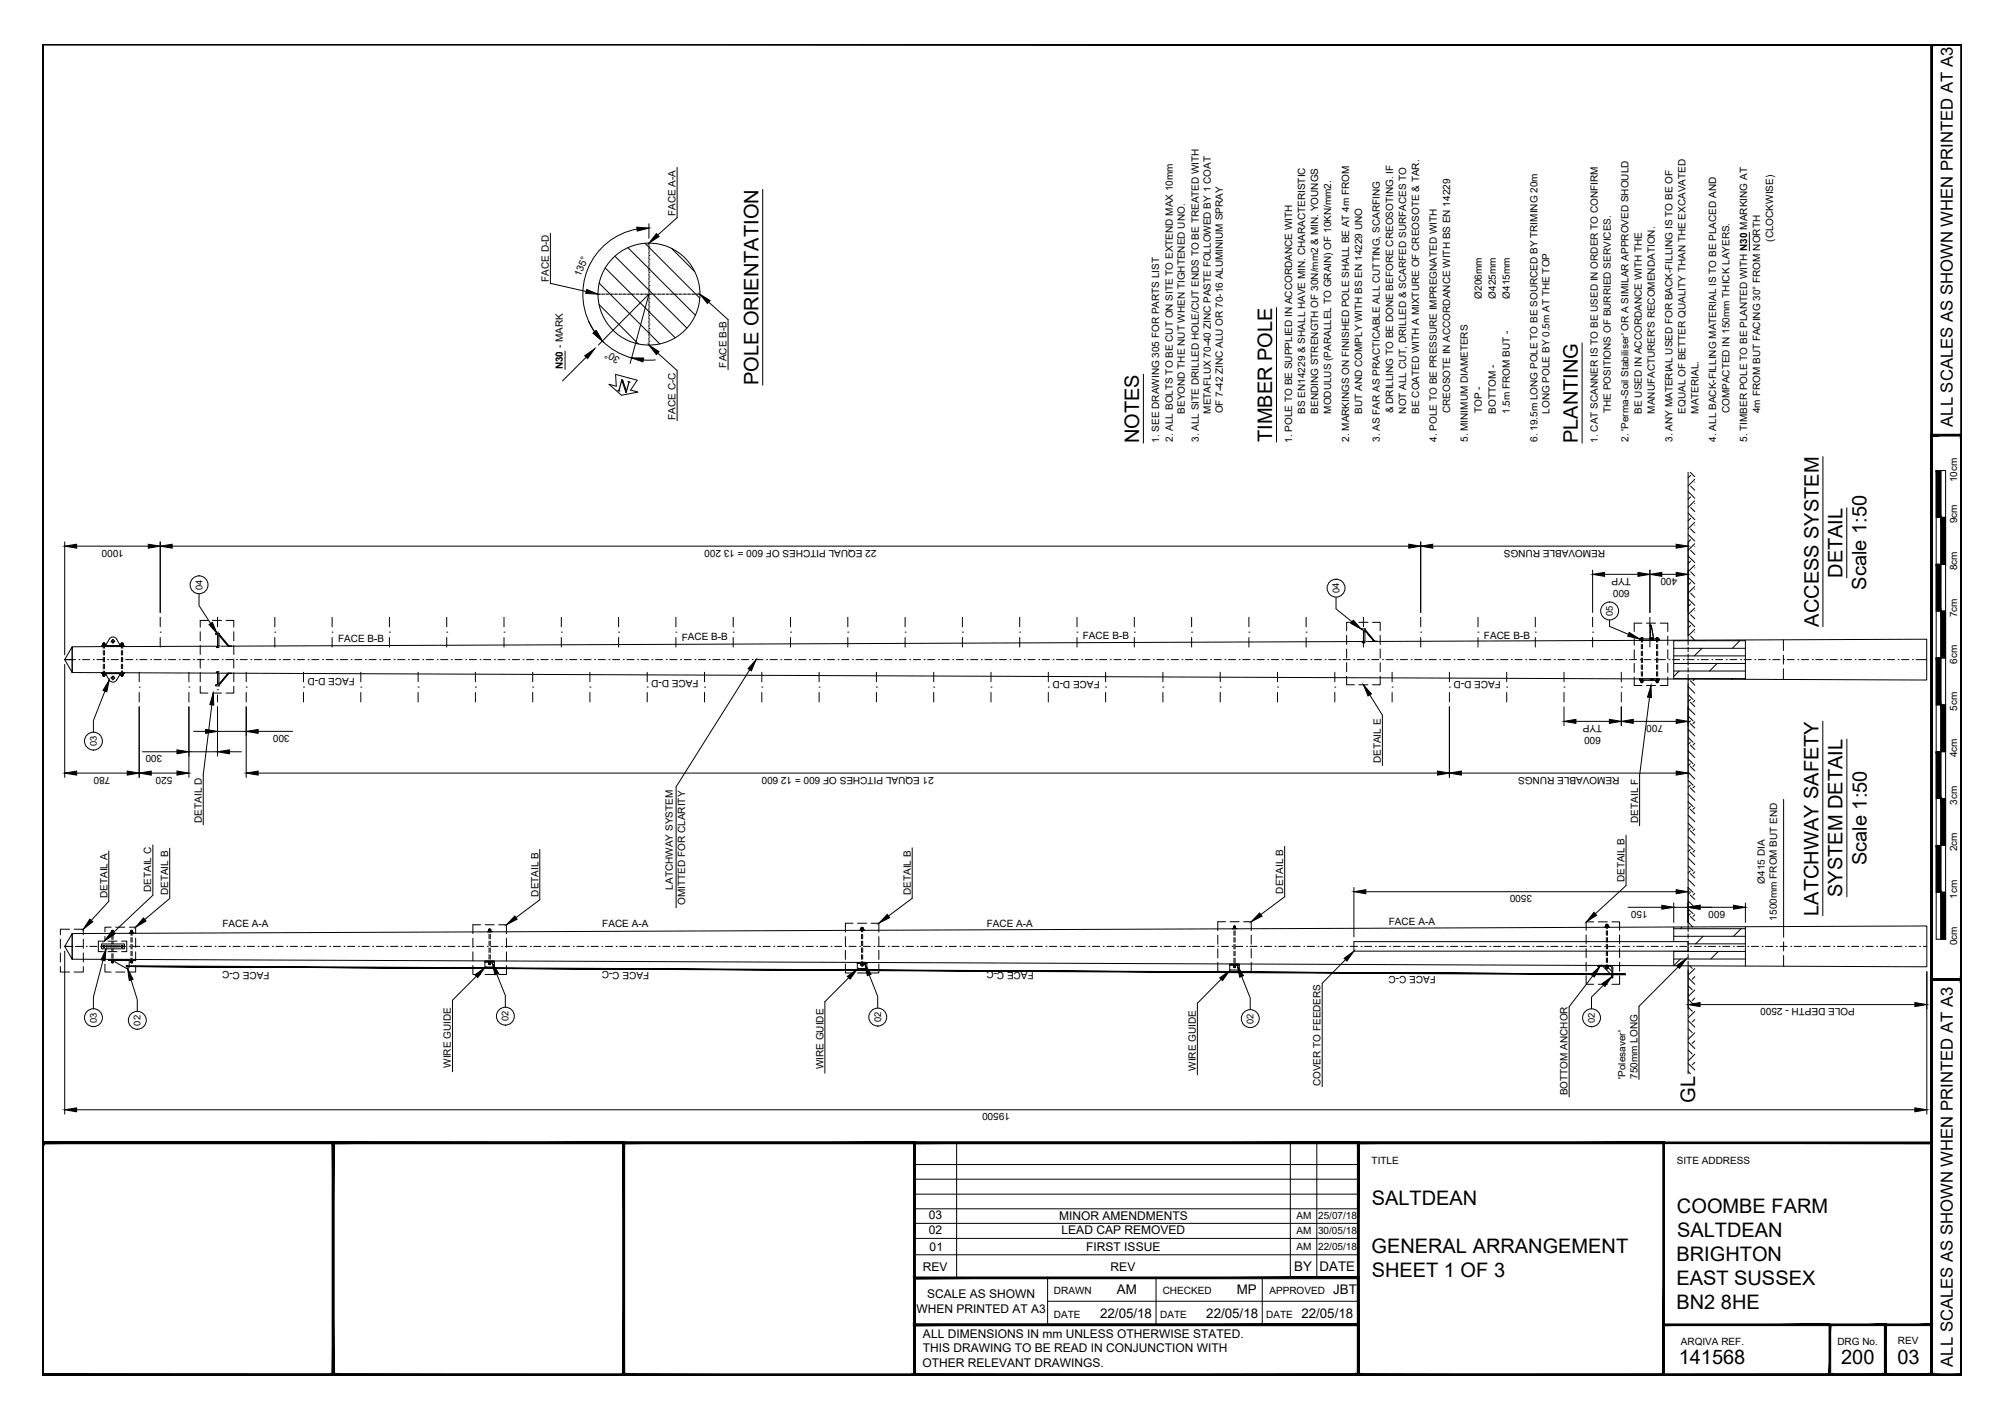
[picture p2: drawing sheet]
<svg xmlns="http://www.w3.org/2000/svg" width="420mm" height="297mm" viewBox="0 0 420 297" stroke-linecap="round" stroke-linejoin="round" font-family="sans-serif">
<defs><g id="words">
<g font-size="4.2">
<text x="158.9" y="80.7" transform="rotate(-90 158.9 80.7)">POLE ORIENTATION</text>
<text x="238.6" y="92.8" transform="rotate(-90 238.6 92.8)">NOTES</text>
<text x="266.5" y="92.6" transform="rotate(-90 266.5 92.6)">TIMBER POLE</text>
<text x="330.5" y="92.8" transform="rotate(-90 330.5 92.8)">PLANTING</text>
<text x="385.9" y="121.1" transform="rotate(-90 385.9 121.1)">DETAIL</text>
<text x="391" y="123.5" transform="rotate(-90 391 123.5)">Scale 1:50</text>
<text x="380.9" y="131.3" transform="rotate(-90 380.9 131.3)">ACCESS SYSTEM</text>
<text x="391" y="181.2" transform="rotate(-90 391 181.2)">Scale 1:50</text>
<text x="380.9" y="191.8" transform="rotate(-90 380.9 191.8)">LATCHWAY SAFETY</text>
<text x="385.9" y="187.9" transform="rotate(-90 385.9 187.9)">SYSTEM DETAIL</text>
<text x="355.1" y="231" transform="rotate(-90 355.1 231)">GL</text>
<text x="287.3" y="252.5">SALTDEAN</text>
<text x="351.2" y="254">COOMBE FARM</text>
<text x="287.3" y="262.5">GENERAL ARRANGEMENT</text>
<text x="351.3" y="259.1">SALTDEAN</text>
<text x="287.3" y="267.5">SHEET 1 OF 3</text>
<text x="351.1" y="269.2">EAST SUSSEX</text>
<text x="351.1" y="264.1">BRIGHTON</text>
<text x="351.1" y="274.2">BN2 8HE</text>
<text x="351.6" y="285.7">141568</text>
<text x="385.6" y="285.7">200</text>
<text x="397.4" y="285.7">03</text>
</g>
<g font-size="3.5">
<text x="409" y="89.4" transform="rotate(-90 409 89.4)">ALL SCALES AS SHOWN WHEN PRINTED AT A3</text>
<text x="409" y="286.3" transform="rotate(-90 409 286.3)">ALL SCALES AS SHOWN WHEN PRINTED AT A3</text>
</g>
<g font-size="2.8">
<text x="271.1" y="266.3">BY</text>
<text x="276.4" y="266.3">DATE</text>
<text x="233.9" y="271.1">AM</text>
<text x="259" y="271.1">MP</text>
<text x="279.3" y="271.1">JBT</text>
<text x="230.4" y="276">22/05/18</text>
<text x="252.7" y="276">22/05/18</text>
<text x="272.6" y="276">22/05/18</text>
</g>
<g font-size="2.5">
<text x="194.5" y="255.4">03</text>
<text x="221.8" y="255.5">MINOR AMENDMENTS</text>
<text x="194.5" y="258.6">02</text>
<text x="194.7" y="262">01</text>
<text x="222.4" y="258.6">LEAD CAP REMOVED</text>
<text x="227.5" y="262">FIRST ISSUE</text>
<text x="193.3" y="266.2">REV</text>
<text x="232.6" y="266.2">REV</text>
<text x="192" y="275">WHEN PRINTED AT A3</text>
<text x="194.2" y="272">SCALE AS SHOWN</text>
<text x="193.3" y="280.3">ALL DIMENSIONS IN mm UNLESS OTHERWISE STATED.</text>
<text x="193.2" y="286.3">OTHER RELEVANT DRAWINGS.</text>
<text x="193.3" y="283.3">THIS DRAWING TO BE READ IN CONJUNCTION WITH</text>
</g>
<g font-size="2.1">
<text x="141.5" y="45.3" transform="rotate(-90 141.5 45.3)">FACE A-A</text>
<text x="371.4" y="50.6" transform="rotate(-90 371.4 50.6)">(CLOCKWISE)</text>
<text x="115" y="59" transform="rotate(-90 115 59)">FACE D-D</text>
<text x="121.6" y="58.1" transform="rotate(-67 121.6 58.1)">135°</text>
<text x="310.4" y="62.6" transform="rotate(-90 310.4 62.6)">Ø206mm</text>
<text x="313.3" y="62.6" transform="rotate(-90 313.3 62.6)">Ø425mm</text>
<text x="316.2" y="62.6" transform="rotate(-90 316.2 62.6)">Ø415mm</text>
<text x="117.9" y="77.4" transform="rotate(-90 117.9 77.4)">N30 - MARK</text>
<text x="130" y="75" transform="rotate(-150 130 75)">30°</text>
<text x="152.2" y="77" transform="rotate(-90 152.2 77)">FACE B-B</text>
<text x="141.5" y="87.9" transform="rotate(-90 141.5 87.9)">FACE C-C</text>
<text x="248.2" y="86.7" transform="rotate(-90 248.2 86.7)">BEYOND THE NUT WHEN TIGHTENED UNO.</text>
<text x="253.6" y="86.7" transform="rotate(-90 253.6 86.7)">METAFLUX 70-40 ZINC PASTE FOLLOWED BY 1 COAT</text>
<text x="256.1" y="86.6" transform="rotate(-90 256.1 86.6)">OF 7-42 ZINC ALU OR 70-16 ALUMINIUM SPRAY</text>
<text x="273.4" y="86.7" transform="rotate(-90 273.4 86.7)">BS EN14229 &amp; SHALL HAVE MIN. CHARACTERISTIC</text>
<text x="276.1" y="86.7" transform="rotate(-90 276.1 86.7)">BENDING STRENGTH OF 30N/mm2 &amp; MIN. YOUNGS</text>
<text x="278.8" y="86.7" transform="rotate(-90 278.8 86.7)">MODULUS (PARALLEL TO GRAIN) OF 10KN/mm2.</text>
<text x="285.3" y="86.7" transform="rotate(-90 285.3 86.7)">BUT AND COMPLY WITH BS EN 14229 UNO</text>
<text x="291.8" y="86.6" transform="rotate(-90 291.8 86.6)">&amp; DRILLING TO BE DONE BEFORE CREOSOTING. IF</text>
<text x="294.5" y="86.7" transform="rotate(-90 294.5 86.7)">NOT ALL CUT, DRILLED &amp; SCARFED SURFACES TO</text>
<text x="297.2" y="86.7" transform="rotate(-90 297.2 86.7)">BE COATED WITH A MIXTURE OF CREOSOTE &amp; TAR.</text>
<text x="303.7" y="86.6" transform="rotate(-90 303.7 86.6)">CREOSOTE IN ACCORDANCE WITH BS EN 14229</text>
<text x="310.4" y="86.6" transform="rotate(-90 310.4 86.6)">TOP -</text>
<text x="313.3" y="86.7" transform="rotate(-90 313.3 86.7)">BOTTOM -</text>
<text x="316.2" y="86.7" transform="rotate(-90 316.2 86.7)">1.5m FROM BUT -</text>
<text x="324.5" y="86.7" transform="rotate(-90 324.5 86.7)">LONG POLE BY 0.5m AT THE TOP</text>
<text x="337.4" y="86.6" transform="rotate(-90 337.4 86.6)">THE POSITIONS OF BURRIED SERVICES.</text>
<text x="343.9" y="86.7" transform="rotate(-90 343.9 86.7)">BE USED IN ACCORDANCE WITH THE</text>
<text x="346.6" y="86.7" transform="rotate(-90 346.6 86.7)">MANUFACTURER'S RECOMENDATION.</text>
<text x="353" y="86.7" transform="rotate(-90 353 86.7)">EQUAL OF BETTER QUALITY THAN THE EXCAVATED</text>
<text x="355.8" y="86.7" transform="rotate(-90 355.8 86.7)">MATERIAL.</text>
<text x="362.2" y="86.6" transform="rotate(-90 362.2 86.6)">COMPACTED IN 150mm THICK LAYERS.</text>
<text x="368.7" y="86.5" transform="rotate(-90 368.7 86.5)">4m FROM BUT FACING 30° FROM NORTH</text>
<text x="242.8" y="92.7" transform="rotate(-90 242.8 92.7)">1. SEE DRAWING 305 FOR PARTS LIST</text>
<text x="245.7" y="92.6" transform="rotate(-90 245.7 92.6)">2. ALL BOLTS TO BE CUT ON SITE TO EXTEND MAX 10mm</text>
<text x="251.1" y="92.6" transform="rotate(-90 251.1 92.6)">3. ALL SITE DRILLED HOLE/CUT ENDS TO BE TREATED WITH</text>
<text x="270.6" y="92.7" transform="rotate(-90 270.6 92.7)">1. POLE TO BE SUPPLIED IN ACCORDANCE WITH</text>
<text x="282.6" y="92.6" transform="rotate(-90 282.6 92.6)">2. MARKINGS ON FINISHED POLE SHALL BE AT 4m FROM</text>
<text x="289" y="92.6" transform="rotate(-90 289 92.6)">3. AS FAR AS PRACTICABLE ALL CUTTING, SCARFING</text>
<text x="301" y="92.5" transform="rotate(-90 301 92.5)">4. POLE TO BE PRESSURE IMPREGNATED WITH</text>
<text x="307.4" y="92.6" transform="rotate(-90 307.4 92.6)">5. MINIMUM DIAMETERS</text>
<text x="322" y="92.6" transform="rotate(-90 322 92.6)">6. 19.5m LONG POLE TO BE SOURCED BY TRIMING 20m</text>
<text x="334.7" y="92.7" transform="rotate(-90 334.7 92.7)">1. CAT SCANNER IS TO BE USED IN ORDER TO CONFIRM</text>
<text x="341.1" y="92.6" transform="rotate(-90 341.1 92.6)">2. 'Perma-Soil Stabiliser' OR A SIMILAR APPROVED SHOULD</text>
<text x="350.3" y="92.6" transform="rotate(-90 350.3 92.6)">3. ANY MATERIAL USED FOR BACK-FILLING IS TO BE OF</text>
<text x="359.5" y="92.5" transform="rotate(-90 359.5 92.5)">4. ALL BACK-FILLING MATERIAL IS TO BE PLACED AND</text>
<text x="366" y="92.6" transform="rotate(-90 366 92.6)">5. TIMBER POLE TO BE PLANTED WITH N30 MARKING AT</text>
<text x="409.9" y="101" transform="rotate(-90 409.9 101)">10cm</text>
<text x="409.9" y="109.6" transform="rotate(-90 409.9 109.6)">9cm</text>
<text x="26" y="115.1" transform="rotate(-180 26 115.1)">1000</text>
<text x="183.6" y="115.2" transform="rotate(-180 183.6 115.2)">22 EQUAL PITCHES OF 600 = 13 200</text>
<text x="336.2" y="115.1" transform="rotate(-180 336.2 115.1)">REMOVABLE RUNGS</text>
<text x="409.9" y="119.5" transform="rotate(-90 409.9 119.5)">8cm</text>
<text x="341.3" y="123.5" transform="rotate(-180 341.3 123.5)">600</text>
<text x="341.6" y="121" transform="rotate(-180 341.6 121)">TYP</text>
<text x="351.3" y="121.1" transform="rotate(-180 351.3 121.1)">400</text>
<text x="409.9" y="129.3" transform="rotate(-90 409.9 129.3)">7cm</text>
<text x="70.8" y="134.5">FACE B-B</text>
<text x="142.8" y="134.2">FACE B-B</text>
<text x="226.8" y="133.9">FACE B-B</text>
<text x="310.8" y="133.9">FACE B-B</text>
<text x="74.3" y="142" transform="rotate(-180 74.3 142)">FACE D-D</text>
<text x="146.3" y="142.4" transform="rotate(-180 146.3 142.4)">FACE D-D</text>
<text x="230.3" y="142.6" transform="rotate(-180 230.3 142.6)">FACE D-D</text>
<text x="314.4" y="142.6" transform="rotate(-180 314.4 142.6)">FACE D-D</text>
<text x="409.9" y="139.1" transform="rotate(-90 409.9 139.1)">6cm</text>
<text x="409.9" y="148.9" transform="rotate(-90 409.9 148.9)">5cm</text>
<text x="60.6" y="153.9" transform="rotate(-180 60.6 153.9)">300</text>
<text x="335.3" y="154.3" transform="rotate(-180 335.3 154.3)">600</text>
<text x="335.6" y="151.8" transform="rotate(-180 335.6 151.8)">TYP</text>
<text x="348.3" y="151.8" transform="rotate(-180 348.3 151.8)">700</text>
<text x="34" y="158.2" transform="rotate(-180 34 158.2)">300</text>
<text x="289.2" y="159.9" transform="rotate(-90 289.2 159.9)">DETAIL E</text>
<text x="409.9" y="158.6" transform="rotate(-90 409.9 158.6)">4cm</text>
<text x="23.1" y="162.7" transform="rotate(-180 23.1 162.7)">780</text>
<text x="36.1" y="162.7" transform="rotate(-180 36.1 162.7)">520</text>
<text x="195.6" y="162.8" transform="rotate(-180 195.6 162.8)">21 EQUAL PITCHES OF 600 = 12 600</text>
<text x="339.2" y="162.7" transform="rotate(-180 339.2 162.7)">REMOVABLE RUNGS</text>
<text x="42.3" y="172.4" transform="rotate(-90 42.3 172.4)">DETAIL D</text>
<text x="343.1" y="172.4" transform="rotate(-90 343.1 172.4)">DETAIL F</text>
<text x="409.9" y="168.6" transform="rotate(-90 409.9 168.6)">3cm</text>
<text x="409.9" y="178.3" transform="rotate(-90 409.9 178.3)">2cm</text>
<text x="340.3" y="184.8" transform="rotate(-90 340.3 184.8)">DETAIL B</text>
<text x="369.7" y="185.1" transform="rotate(-90 369.7 185.1)">Ø415 DIA</text>
<text x="22.5" y="188.1" transform="rotate(-90 22.5 188.1)">DETAIL A</text>
<text x="31.7" y="186.9" transform="rotate(-90 31.7 186.9)">DETAIL C</text>
<text x="35.2" y="187.5" transform="rotate(-90 35.2 187.5)">DETAIL B</text>
<text x="112.8" y="187.8" transform="rotate(-90 112.8 187.8)">DETAIL B</text>
<text x="141" y="186.3" transform="rotate(-90 141 186.3)">LATCHWAY SYSTEM</text>
<text x="143.5" y="189.5" transform="rotate(-90 143.5 189.5)">OMITTED FOR CLARITY</text>
<text x="190.8" y="187.5" transform="rotate(-90 190.8 187.5)">DETAIL B</text>
<text x="268.8" y="187.2" transform="rotate(-90 268.8 187.2)">DETAIL B</text>
<text x="320.9" y="187.5" transform="rotate(-180 320.9 187.5)">3500</text>
<text x="345.1" y="190.8" transform="rotate(-180 345.1 190.8)">150</text>
<text x="361.3" y="190.8" transform="rotate(-180 361.3 190.8)">600</text>
<text x="409.9" y="188.3" transform="rotate(-90 409.9 188.3)">1cm</text>
<text x="46.6" y="194.2">FACE A-A</text>
<text x="126.1" y="194.2">FACE A-A</text>
<text x="206.7" y="194.2">FACE A-A</text>
<text x="290.9" y="193.7">FACE A-A</text>
<text x="372.2" y="192.8" transform="rotate(-90 372.2 192.8)">1500mm FROM BUT END</text>
<text x="409.9" y="198" transform="rotate(-90 409.9 198)">0cm</text>
<text x="56.4" y="203.5" transform="rotate(-180 56.4 203.5)">FACE C-C</text>
<text x="136" y="203.5" transform="rotate(-180 136 203.5)">FACE C-C</text>
<text x="216.5" y="203.5" transform="rotate(-180 216.5 203.5)">FACE C-C</text>
<text x="300.7" y="204.4" transform="rotate(-180 300.7 204.4)">FACE C-C</text>
<text x="388.5" y="211.2" transform="rotate(-180 388.5 211.2)">POLE DEPTH - 2500</text>
<text x="94.5" y="223.7" transform="rotate(-90 94.5 223.7)">WIRE GUIDE</text>
<text x="172.5" y="224" transform="rotate(-90 172.5 224)">WIRE GUIDE</text>
<text x="250.5" y="224.3" transform="rotate(-90 250.5 224.3)">WIRE GUIDE</text>
<text x="276.6" y="227.5" transform="rotate(-90 276.6 227.5)">COVER TO FEEDERS</text>
<text x="340.4" y="226" transform="rotate(-90 340.4 226)">'Polesaver'</text>
<text x="342.9" y="226" transform="rotate(-90 342.9 226)">750mm LONG</text>
<text x="211.5" y="233.2" transform="rotate(-180 211.5 233.2)">19500</text>
<text x="328.3" y="229.4" transform="rotate(-90 328.3 229.4)">BOTTOM ANCHOR</text>
<text x="287.3" y="243.9">TITLE</text>
<text x="351.2" y="243.9">SITE ADDRESS</text>
<text x="271.5" y="255.3">AM</text>
<text x="276.1" y="255.3">25/07/18</text>
<text x="271.5" y="261.9">AM</text>
<text x="271.5" y="258.4">AM</text>
<text x="276.1" y="258.4">30/05/18</text>
<text x="276.1" y="261.9">22/05/18</text>
<text x="220.8" y="271.1">DRAWN</text>
<text x="243.5" y="271.1">CHECKED</text>
<text x="265.9" y="271.1">APPROVED</text>
<text x="220.8" y="276">DATE</text>
<text x="243" y="276">DATE</text>
<text x="265.2" y="276">DATE</text>
<text x="352.1" y="281.6">ARQIVA REF.</text>
<text x="384.8" y="281.6">DRG No.</text>
<text x="397.5" y="281.6">REV</text>
</g>
<g font-size="2">
<text x="42.4" y="123.6" transform="rotate(-90 42.4 123.6)">04</text>
<text x="280.5" y="124.3" transform="rotate(-91 280.5 124.3)">04</text>
<text x="337.8" y="129.1" transform="rotate(-90 337.8 129.1)">05</text>
<text x="20.3" y="156.4" transform="rotate(-90 20.3 156.4)">03</text>
<text x="20.3" y="214.3" transform="rotate(-90 20.3 214.3)">03</text>
<text x="29.4" y="214.8" transform="rotate(-89 29.4 214.8)">02</text>
<text x="106.5" y="214" transform="rotate(-90 106.5 214)">02</text>
<text x="184.5" y="214.1" transform="rotate(-90 184.5 214.1)">02</text>
<text x="262.6" y="214.5" transform="rotate(-90 262.6 214.5)">02</text>
<text x="334" y="214.3" transform="rotate(-89 334 214.3)">02</text>
</g>
</g></defs>
<g fill="none" stroke="#000" stroke-width=".21">
<path d="M141.8 35.1v10.5l-4 3.7M159.8 39.7v41M115.3 48.9v10.5l7.5 1.7M125.5 59.3l12.7 12.8M126.8 56.1l14.6 14.7M128.8 53.7l15.1 15M131.5 51.9l14.1 14.1M133.4 48a13.9 13.9 0 0 0-8.8 21.5l-1.3-2.2M135.1 51l11.5 11.4M135.9 51.7h.1M135.9 52.6h.1M135.9 53.5h.1"/>
<path d="M135.9 54.4h.1M135.9 55.3h.1M135.9 56.2h.1M135.9 57.1h.1M135.9 58h.1M135.9 58.9h.1M135.9 59.8h.1M135.9 46.9v3M135.9 50.9v.6M135.9 51.9v.5M135.9 52.8v.5M135.9 53.7v.5"/>
<path d="M135.9 54.6v.5M135.9 55.5v.5M135.9 56.4v.5M135.9 57.3v.5M135.9 58.2v.5M135.9 59.1v.5M140.7 52l4.8 4.9M366.4 48.7v3.8M118.3 73.5v3.9M122.8 74.8l-5 5M125.2 61.6h.6M125.5 63.8l8.2 8.3"/>
<path d="M126 61.6h.1M126.2 71.4a13.9 13.9 0 0 0 6.1 3.6M126.2 61.6h.5M126.9 61.6h.1M127.1 61.6h.5M127.8 61.6h.1M128 61.6h.5M128.7 61.6h.1M128.9 61.6h.5M128.9 78.4l4.6 1.3-1.4 2 1.5 .4-3.4 .7-2.6-2.3 1.5 .4zM129.6 61.6h.1M129.8 61.6h.5"/>
<path d="M130.5 61.6h.1M130.7 61.6h.5M131.4 61.6h.1M131.6 61.6h.5M132.3 61.6h.1M132.5 61.6h.5M133.2 61.6h.1M133.4 61.6h.5M134.1 61.6h.1M134.3 61.6h.5M135 61.6h.1M135.2 61.6h.5"/>
<path d="M135.9 61.6h.1M135.9 60.7h.1M135.9 62.5h.1M135.9 63.4h.1M135.9 64.3h.1M135.9 65.2h.1M135.9 66.1h.1M135.9 67h.1M135.9 67.9h.1M135.9 68.8h.1M135.9 69.7h.1M135.9 70.6h.1"/>
<path d="M135.9 71.5h.1M135.9 61.6l-10.6 10.7M135.9 61.6l-3.9 14.5M135.9 60v.5M135.9 60.9v.5M135.9 61.8v.5M135.9 62.7v.5M135.9 63.6v.5M135.9 64.5v.5M135.9 65.4v.5M135.9 66.3v.5M135.9 67.2v.5"/>
<path d="M135.9 68.1v.5M135.9 69v.5M135.9 69.9v.5M135.9 70.8v.5M135.9 71.7v.6M136.1 61.6h.5M136.8 61.6h.1M137 61.6h.5M137.3 75.4h-2.5M137.7 61.6h.1M137.8 74l4 3.6v10.5M137.9 61.6h.5"/>
<path d="M138.6 61.6h.1M138.8 61.6h.5M139.5 61.6h.1M139.7 61.6h.5M140.4 61.6h.1M140.6 61.6h.5M141.3 61.6h.1M141.5 61.6h.5M142.2 61.6h.1M142.4 61.6h.5M143.1 61.6h.1M143.3 61.6h.5"/>
<path d="M144 61.6h.1M144.2 61.6h.5M144.9 61.6h.1M145.1 61.6h.5M145.8 61.6h.1M146 61.6h.6M148.4 63.3l4.1 3.7v10.4M239.5 78.4v14.4M267.4 64.4v28.2M331.4 71.9v20.9M353.6 98.9v36.2M354 98.9l1 1"/>
<path d="M354.1 99.6l-.5 .5M381.8 95.7v35.6M405.5 98.6h2v98.1h-2zM406.5 98.6v98.1M13.6 113.5v23.7M16.1 114.4h15M33.6 113.5v14.8M36.1 114.4h259M297.6 113.5v14.8M300.1 114.4h51M333.6 119.4v8.9M345.6 119.4v8.9"/>
<path d="M353.6 103l1.4 1.4M353.6 107.5l1.4 1.4M353.6 112l1.4 1.3M353.6 116.5l1.4 1.3M354.1 101.8l.9 .9M354.1 106.3l.9 .9M354.1 110.8l.9 .9M354.1 115.3l.9 .9M354.1 119.8l.9 .9M354.1 104.1l-.5 .5M354.1 108.6l-.5 .5M354.1 113.1l-.5 .5"/>
<path d="M354.1 117.5l-.5 .6M355 101h.1M355 105.5h.1M355 110h.1M355 114.4v.1M355 118.9v.1M355 100.4l-1.4 1.4M355 104.9l-1.4 1.4M355 109.4l-1.4 1.4M355 113.9l-1.4 1.4M355 118.4l-1.4 1.4M386.8 106.4v14.7"/>
<path d="M405.5 118.2h2M405.5 108.4h2M13.6 138.2h2.2M13.6 139.2v23.7M15.1 135.5v5.4l-1.5-2.7zM16.5 138.2h.1M17.3 138.2h1.5M19.5 138.2h.1M20.3 138.2h1.5M21.3 135.3h4.8v.1h-4.8zM21.5 135.2l.5 .1zM21.5 135h.5h-.5"/>
<path d="M21.6 135h.4M21.6 134.8h.1M21.6 134.8v.4M21.6 134.8h.4M21.6 135.3v.1l-6.5 .1v5.4h6.5M21.6 135.8v-1.1h.3v1.1M21.6 134.7h.3v.1h-.3zM21.6 136.3v.9M21.6 137.7v.9M21.6 139.1v1M21.7 134.8h.2M21.9 135.2h.1"/>
<path d="M21.9 136.3v.9M21.9 137.7v.9M21.9 139.1v1M21.9 135.2h-.3M21.9 135.3v.1M22 134.8v.4M22 135.2h-.4M22 134.8l-.1 .4M22.5 138.2h.1M23.1 133.6a.88 .88 0 0 1 1.3 .3l.6 1.1v.3h-2.7v-.3zM23.2 134.3h.9M23.3 138.2h1.5"/>
<path d="M23.7 133.9v.9M25.3 135.2l.5 .1zM25.3 135h.5M25.3 135.2h.2M25.3 134.8l.1 .4M25.3 134.8v.4M25.3 135.2h.1M25.4 135.2h.3M25.4 134.8h.3M25.4 134.8h-.1M25.4 135.3v.1M25.4 135.8v-1.1h.3v1.1"/>
<path d="M25.4 134.7h.3v.1h-.3zM25.4 136.3v.9M25.4 137.7v.9M25.4 139.1v1M25.5 135.2h.2M25.5 134.8h.2M25.5 138.2h.1M25.7 134.8v.4M25.7 135.2h.1M25.7 134.8h.1M25.7 136.3v.9M25.7 137.7v.9"/>
<path d="M25.7 139.1v1M25.7 135.3v.1M25.8 135h-.5M25.8 134.8v.4M25.8 135.2h-.1M25.8 135h-.4M26.1 135.4l377.4-1.5v8.6l-377.4-1.6M26.3 138.2h1.5M28.5 138.2h.1M29.3 138.2h1.5M31.5 138.2h.1M32.3 138.2h1.5"/>
<path d="M33.6 132.4h.1M33.6 129.3v2M33.6 133.5v2.1M34.5 138.2h.1M35.3 138.2h1.5M37.5 138.2h.1M38.3 138.2h1.5M40.5 138.2h.1M41.3 138.2h1.5M41.7 124.4v2.5l2.4 3.7M41.9 132.3v1.9M41.9 135.2v1.9"/>
<path d="M41.9 138v2M43.5 138.2h.1M43.5 130h-1.6v1.4M44.3 138.2h1.5M44.5 130h1.9M45.2 132.9h.1M45.2 132.9v-.2h.7v.3M45.3 132.9l.2 .1 .1 .4v1.9M45.5 135.5h.2zM45.6 132.4h.1M45.6 135.1v.2h.3M45.6 129.3v2"/>
<path d="M45.6 133.5v2.1M45.9 135.3v.4h-.3a.18 .18 0 0 1-.3-.2 .18 .18 0 0 1 .3-.1M45.9 132.7v.4l.3 .4M45.9 133l2.1 2.3h-.2M45.9 133h.1M45.9 133.1l1.8 2.2M45.9 133l1.9 2.3M46 133.1l-.2 .1 .1 2.1M46.5 138.2h.1M47.3 138.2h1.5M47.4 130h1.6v1.4M47.4 134.9l.3 .4"/>
<path d="M47.8 135.2l.1 .1M48 135.3h.5h-.5M49 132.3v1.9M49 135.2v1.9M49 138v2M49.5 138.2h.1M50.3 138.2h1.5M52.5 138.2h.1M53.3 138.2h1.5M55.5 138.2h.1M56.3 138.2h1.5M57.6 132.4h.1"/>
<path d="M57.6 129.3v2M57.6 133.5v2.1M58.5 138.2h.1M59.3 138.2h1.5M61.5 138.2h.1M62.3 138.2h1.5M64.5 138.2h.1M65.3 138.2h1.5M67.5 138.2h.1M68.3 138.2h1.5M69.6 132.4h.1M69.6 129.3v2"/>
<path d="M69.6 133.5v2.1M70.5 138.2h.1M71.3 138.2h1.5M73.5 138.2h.1M74.3 138.2h1.5M76.5 138.2h.1M77.3 138.2h1.5M79.6 138.2h.1M80.3 138.2h1.5M81.6 132.4h.1M81.6 129.3v2M81.6 133.5v2.1"/>
<path d="M82.5 138.2h.1M83.3 138.2h1.5M85.5 138.2h.1M86.3 138.2h1.5M88.5 138.2h.1M89.3 138.2h1.5M91.6 138.2h.1M92.3 138.2h1.5M93.6 132.4h.1M93.6 129.3v2M93.6 133.5v2.1M94.5 138.2h.1"/>
<path d="M95.3 138.2h1.5M97.5 138.2h.1M98.3 138.2h1.5M100.5 138.2h.1M101.3 138.2h1.5M103.6 138.2h.1M104.3 138.2h1.5M105.6 132.4h.1M105.6 129.3v2M105.6 133.5v2.1M106.5 138.2h.1M107.3 138.2h1.5"/>
<path d="M109.5 138.2h.1M110.3 138.2h1.5M112.6 138.2h.1M113.3 138.2h1.5M115.5 138.2h.1M116.3 138.2h1.5M117.6 132.4h.1M117.6 129.3v2M117.6 133.5v2.1M118.5 138.2h.1M119.3 138.2h1.5M121.5 138.2h.1"/>
<path d="M122.3 138.2h1.5M124.6 138.2h.1M125.3 138.2h1.5M127.5 138.2h.1M128.3 138.2h1.5M129.6 132.4h.1M129.6 129.3v2M129.6 133.5v2.1M130.5 138.2h.1M131.3 138.2h1.5M133.5 138.2h.1M134.3 138.2h1.5"/>
<path d="M136.6 138.2h.1M137.3 138.2h1.5M139.5 138.2h.1M140.3 138.2h1.5M141.6 132.4h.1M141.6 129.3v2M141.6 133.5v2.1M142.5 138.2h.1M143.3 138.2h1.5M145.5 138.2h.1M146.3 138.2h1.5M148.6 138.2h.1"/>
<path d="M149.3 138.2h1.5M151.5 138.2h.1M152.3 138.2h1.5M153.6 132.4h.1M153.6 129.3v2M153.6 133.5v2.1M154.5 138.2h.1M155.3 138.2h1.5M157.6 138.2h.1M158.3 138.2h1.5M160.6 138.2h.1M161.3 138.2h1.5"/>
<path d="M163.5 138.2h.1M164.3 138.2h1.5M165.6 132.4h.1M165.6 129.3v2M165.6 133.5v2.1M166.5 138.2h.1M167.3 138.2h1.5M169.6 138.2h.1M170.3 138.2h1.5M172.6 138.2h.1M173.3 138.2h1.5M175.5 138.2h.1"/>
<path d="M176.3 138.2h1.5M177.6 132.4h.1M177.6 129.3v2M177.6 133.5v2.1M178.5 138.2h.1M179.3 138.2h1.5M181.6 138.2h.1M182.3 138.2h1.5M184.5 138.2h.1M185.3 138.2h1.5M187.5 138.2h.1M188.3 138.2h1.5"/>
<path d="M189.6 132.4h.1M189.6 129.3v2M189.6 133.5v2.1M190.5 138.2h.1M191.3 138.2h1.5M193.6 138.2h.1M194.3 138.2h1.5M196.5 138.2h.1M197.3 138.2h1.5M199.5 138.2h.1M200.3 138.2h1.5M201.6 132.4h.1"/>
<path d="M201.6 129.3v2M201.6 133.5v2.1M202.6 138.2h.1M203.3 138.2h1.5M205.6 138.2h.1M206.3 138.2h1.5M208.5 138.2h.1M209.3 138.2h1.5M211.5 138.2h.1M212.3 138.2h1.5M213.6 132.4h.1M213.6 129.3v2"/>
<path d="M213.6 133.5v2.1M214.6 138.2h.1M215.3 138.2h1.5M217.6 138.2h.1M218.3 138.2h1.5M220.5 138.2h.1M221.3 138.2h1.5M223.5 138.2h.1M224.3 138.2h1.5M225.6 132.4h.1M225.6 129.3v2M225.6 133.5v2.1"/>
<path d="M226.6 138.2h.1M227.3 138.2h1.5M229.6 138.2h.1M230.3 138.2h1.5M232.5 138.2h.1M233.3 138.2h1.5M235.5 138.2h.1M236.3 138.2h1.5M237.6 132.4h.1M237.6 129.3v2M237.6 133.5v2.1M238.6 138.2h.1"/>
<path d="M239.3 138.2h1.5M241.6 138.2h.1M242.3 138.2h1.5M244.5 138.2h.1M245.3 138.2h1.5M247.6 138.2h.1M248.3 138.2h1.5M249.6 132.4h.1M249.6 129.3v2M249.6 133.5v2.1M250.6 138.2h.1M251.3 138.2h1.5"/>
<path d="M253.6 138.2h.1M254.3 138.2h1.5M256.5 138.2h.1M257.3 138.2h1.5M259.6 138.2h.1M260.3 138.2h1.5M261.6 132.4h.1M261.6 129.3v2M261.6 133.5v2.1M262.6 138.2h.1M263.3 138.2h1.5M265.5 138.2h.1"/>
<path d="M266.3 138.2h1.5M268.5 138.2h.1M269.3 138.2h1.5M271.6 138.2h.1M272.3 138.2h1.5M273.6 132.4h.1M273.6 129.3v2M273.6 133.5v2.1M274.6 138.2h.1M275.3 138.2h1.5M277.5 138.2h.1M278.3 138.2h1.5"/>
<path d="M279.8 125.1v2.5l3.4 2.7M280.6 138.2h.1M281.3 138.2h1.5M282.1 133.1v1.9M282.1 136v1.9M282.1 138.8v1.9M283.6 138.2h.1M283.7 130.4h-1.6v1.7M284.3 138.2h1.5M284.6 130.4h1.9M285.2 131.7h.7M285.2 131.7a1.35 1.35 0 0 1 .4 1.6v1"/>
<path d="M285.5 134.5h.2zM285.6 132.4h.1M285.6 134.1v.2h.3M285.6 129.3v2M285.6 133.5v2.1M285.9 134.3v.4h-.3a.18 .18 0 0 1-.3-.2 .18 .18 0 0 1 .3-.1M285.9 131.7v.4l.3 .4M285.9 131.7v.3l2 2.3M285.9 132l2 2.3M286.6 138.2h.1M287.3 138.2h1.5M287.4 133.9l.3 .4-1.8-2.2v2.2"/>
<path d="M287.5 130.4h1.6v1.7M287.8 134.3l.2 .1-.1-.1M288 134.3h.5l-.5 .1M289.1 133.1v1.9M289.1 136v1.9M289.1 138.8v1.9M289.5 138.2h.1M290.3 138.2h1.5M292.6 138.2h.1M293.3 138.2h1.5M295.6 138.2h.1M296.3 138.2h1.5"/>
<path d="M297.6 132.4h.1M297.6 129.3v2M297.6 133.5v2.1M298.6 138.2h.1M299.3 138.2h1.5M301.5 138.2h.1M302.3 138.2h1.5M304.6 138.2h.1M305.3 138.2h1.5M307.6 138.2h.1M308.3 138.2h1.5M309.6 132.4h.1"/>
<path d="M309.6 129.3v2M309.6 133.5v2.1M310.6 138.2h.1M311.3 138.2h1.5M313.5 138.2h.1M314.3 138.2h1.5M316.6 138.2h.1M317.3 138.2h1.5M319.6 138.2h.1M320.3 138.2h1.5M321.6 132.4h.1M321.6 129.3v2"/>
<path d="M321.6 133.5v2.1M322.6 138.2h.1M323.3 138.2h1.5M325.6 138.2h.1M326.3 138.2h1.5M328.6 138.2h.1M329.3 138.2h1.5M331.6 138.2h.1M332.3 138.2h1.5M333.6 132.4h.1M333.6 129.3v2M333.6 133.5v2.1"/>
<path d="M334.5 138.2h.1M335.3 138.2h1.5M336.1 120.3h7M337.1 129.9v1.3l4 1.7M337.6 138.2h.1M338.3 138.2h1.5M340.6 138.2h.1M341.3 138.2h1.5M342.3 133.2v1.9M342.3 136.1v1.9M342.3 139v1.9M343.4 133.8h4.2v.3h-4.2z"/>
<path d="M343.6 138.2h.1M343.6 133.8h.5zM343.7 133.8h.4M343.7 133.7h.1M343.7 133.7v.1M343.7 133.7h.4M343.8 134.5v-.9h.2v.9M343.8 133.6l.2 .1zM343.8 133.7v.4M343.8 135v.9M343.8 136.4v1M343.8 137.8v1"/>
<path d="M343.8 139.3v.9M343.9 130.5h-1.6v1.8M344 133.7v.1M344 135v.9M344 136.4v1M344 137.8v1M344 139.3v.9M344 133.8v.3M344.1 133.7v.1M344.1 133.7h-.3M344.3 138.2h1.5M344.9 130.5h1.9"/>
<path d="M345.5 130.9l.3 .1zM345.6 132.4h.1M345.6 131h.3l.5 2.8h-.8zM345.6 129.3v2M345.6 133.5v2.1M345.7 131h.2l.5 2.8h-.7zM345.7 133.7l.2-.1 .1 .2zM345.7 133.8h.2zM345.7 133.8v.3M345.9 133.8v.3M346.1 133.6h.2v.2h-.2zM346.1 133.8v.3"/>
<path d="M346.3 133.8v.3M346.5 138.2h.1M346.8 133.8h.5zM346.9 133.8h.4M346.9 133.8h.1M346.9 133.7h.1M347 134.5v-.9h.2v.9M347 133.6l.2 .1zM347 133.7l-.1 .4M347 135v.9M347 136.4v1M347 137.8v1"/>
<path d="M347 139.3v.9M347 133.8h.3M347 133.7h.2M347.2 133.7h.1M347.2 133.7v.4M347.2 135v.9M347.2 136.4v1M347.2 137.8v1M347.2 139.3v.9M347.3 138.2h1.5M347.3 133.7l-.4 .1M347.3 133.7v.1"/>
<path d="M347.7 130.5h1.6v1.8M348.1 120.3h3M349.3 133.2v1.9M349.3 136.1v1.9M349.3 139v1.9M349.6 138.2h.1M350.3 138.2h1.5M350.6 134.2h15M350.6 135.8h15M350.6 137.4h15M350.6 139h15M350.6 134.1v8.1"/>
<path d="M351.7 134.2h.1M352.6 138.2h.1M353.3 138.2h1.5M353.6 135.6v.9M353.6 137v.9M353.6 138.4v1M353.6 139.8v1M353.6 120.9l1.4 1.4M353.6 125.4l1.4 1.4M353.6 129.9l1.4 1.4M354.1 124.3l.9 .8M354.1 128.8l.9 .8"/>
<path d="M354.1 133.3l.9 .8M354.1 122l-.5 .6M354.1 126.5l-.5 .6M354.1 131l-.5 .6M355 123.4h.1M355 127.9h.1M355 132.4h.1M355 122.9l-1.4 1.3M355 127.4l-1.4 1.3M355 131.8l-1.4 1.4M355.6 138.2h.1M356.3 138.2h1.5"/>
<path d="M356.5 135.8l-1.6 1.6M358.5 138.2h.1M359.3 138.2h1.5M359.6 139l-1.5 1.6M361.6 138.2h.1M362.3 138.2h1.5M364.4 134.2l-1.6 1.6M364.6 138.2h.1M365.3 138.2h1.5M365.6 134.1v8.2M367.6 138.2h.1M368.3 138.2h1.5"/>
<path d="M370.6 138.2h.1M371.3 138.2h1.5M373.5 134v2.3M373.5 137.2v1.9M373.6 138.2h.1M374.3 138.2h1.5M376.6 138.2h.1M377.3 138.2h1.5M379.6 138.2h.1M380.3 138.2h1.5M382.6 138.2h.1M383.3 138.2h1.5"/>
<path d="M385.6 138.2h.1M386.3 138.2h1.5M388.6 138.2h.1M389.3 138.2h1.5M391.6 138.2h.1M392.3 138.2h1.5M394.6 138.2h.1M395.3 138.2h1.5M397.6 138.2h.1M398.3 138.2h1.5M400.6 138.2h.1M401.3 138.2h2.2"/>
<path d="M405.5 137.8h2M405.5 128h2M21.3 140.9h4.8v.2h-4.8zM21.5 141.1h.5zM21.5 141.3l.5 .1zM21.5 141.2l.5-.1v.4h-.5zM21.6 141.2h.1M21.6 141.5h.1M21.6 141v.5M21.6 140.5v1.2h.3v-1.2M21.6 141.5h.3v.2h-.3zM21.7 141.1h.2"/>
<path d="M21.7 141.5h.2M21.9 141.2h.1M21.9 141.5h.1M22 144.8l-2.4 6.1v2.5M22 141.3v.1M22.3 141.1h2.7a2.38 2.38 0 0 1-1 1.7 .89 .89 0 0 1-1.1-.3l-.6-1.1zM23.2 142h.9M23.7 141.6v.9M25.3 141.1h.5zM25.3 141.3h.5M25.3 141.2h.2M25.3 141.5h.2"/>
<path d="M25.3 141.4h.5M25.3 141.2l.4-.1 .1 .4M25.3 141.2v.3M25.3 141.3l.1 .1M25.3 141.5h.1M25.4 141.5h.3M25.4 140.9v.2M25.4 140.5v1.2h.3v-1.2M25.4 141.5h.3v.2h-.3zM25.5 141.1h.2M25.7 141.5h.1M25.7 140.9v.2"/>
<path d="M25.8 141.3l-.1 .1M25.8 141.5h-.1M25.8 141.2l-.1 .3h-.2M29.2 143.9h.1M29.2 140.8v2M29.2 145.1v1.9M29.2 148.1v14.8M29.9 157.5h7.2M39.6 143.9h.1M39.6 140.8v2M39.6 145.1v1.9M39.6 148.1v14.8"/>
<path d="M39.6 157.5h6M40.6 153.2h2.5M41.9 143.8v1.4h1.6M41.9 140.9v1.9M44.4 147.7l-1.8 14.5v10.6M44.5 145.2h1.9M45.2 143.5h.1M45.5 140.8h.2zM45.6 144.5h.1M45.6 141.9v1.5M45.6 145.6v1.4M45.6 148.1v10.3"/>
<path d="M45.6 153.2h6M45.6 143.2l-.3 .3M45.9 141.1h-.3v.2M45.9 141.1v-.4h-.3a.18 .18 0 0 0-.3 .1 .18 .18 0 0 0 .3 .2v2.1M45.9 141.1l-.1 2 .2 .1M45.9 143.4v.3h-.7v-.2M46 143.3l-.1 .1M46.2 142.9l-.3 .4v.4M47.1 141.8l-.6 .7M47.7 141.1l-.3 .3M47.7 141.1l-1.8 2.1M47.8 141h.2l-.1 .1"/>
<path d="M47.8 141.1l-1.9 2.2M47.9 141.1l-2 2.3M47.9 141.1h-.1M48 141h.5l-.5 .1M48.1 157.5h2.5M49 143.8v1.4h-1.6M49 140.9v1.9M51.6 143.9h.1M51.6 140.8v2M51.6 145.1v1.9M51.6 148.1v14.8M54.1 153.2h7.2"/>
<path d="M63.6 143.9h.1M63.6 140.8v2M63.6 145.1v1.9M75.6 143.9h.1M75.6 140.8v2M75.6 145.1v1.9M87.6 143.9h.1M87.6 140.8v2M87.6 145.1v1.9M99.6 143.9h.1M99.6 140.8v2M99.6 145.1v1.9"/>
<path d="M111.6 143.9h.1M111.6 140.8v2M111.6 145.1v1.9M123.6 143.9h.1M123.6 140.8v2M123.6 145.1v1.9M135.6 143.9h.1M135.6 140.8v2M135.6 145.1v1.9M147.6 143.9h.1M147.6 140.8v2M147.6 145.1v1.9"/>
<path d="M157 140.3l-15.4 24.5v25.4M159.6 143.9h.1M159.6 140.8v2M159.6 145.1v1.9M171.6 143.9h.1M171.6 140.8v2M171.6 145.1v1.9M183.6 143.9h.1M183.6 140.8v2M183.6 145.1v1.9M195.6 143.9h.1M195.6 140.8v2"/>
<path d="M195.6 145.1v1.9M207.6 143.9h.1M207.6 140.8v2M207.6 145.1v1.9M219.6 143.9h.1M219.6 140.8v2M219.6 145.1v1.9M231.6 143.9h.1M231.6 140.8v2M231.6 145.1v1.9M243.6 143.9h.1M243.6 140.8v2"/>
<path d="M243.6 145.1v1.9M255.6 143.9h.1M255.6 140.8v2M255.6 145.1v1.9M267.6 143.9h.1M267.6 140.8v2M267.6 145.1v1.9M279.6 143.9h.1M279.6 140.8v2M279.6 145.1v1.9M282.1 141.7v1.7h1.6M284.6 143.4h1.9"/>
<path d="M286.9 145.6l2.6 4.2v10.6M289.1 141.7v1.7h-1.6M291.6 143.9h.1M291.6 140.8v2M291.6 145.1v1.9M303.6 143.9h.1M303.6 140.8v2M303.6 145.1v1.9M303.6 148.1v14.8M315.6 143.9h.1M315.6 140.8v2M315.6 145.1v1.9"/>
<path d="M327.6 143.9h.1M327.6 140.8v2M327.6 145.1v1.9M327.6 148.1v3.9M330.1 151.1h7M339.6 143.9h.1M339.6 140.8v2M339.6 145.1v1.9M339.6 148.1v3.9M342.1 151.1h9M342.3 141.8v1.8h1.6M343.4 142.2h4.2v.3h-4.2z"/>
<path d="M343.6 142.5l.5 .1zM343.7 142.5h.4v.3l-.4 .1zM343.7 142.6h.1M343.7 142.4h.1M343.7 142.8h.1M343.7 142.6h.4M343.7 142.6v.1M343.8 142.2v.6h.2M343.8 142.1v.9h.2v-.9M343.8 142.9h.2v.1h-.2zM343.8 140.7v.9M343.8 142.6h.3"/>
<path d="M344 142.8h.1M344 140.7v.9M344.1 142.6v.1M344.1 142.4h-.3M344.9 143.6h1.9M345.5 146.1l-2.1 16.3v10.6M345.7 142.2v.3M345.9 142.2v.3M346.1 142.2v.3M346.3 142.2v.3M346.8 142.5l.5 .1zM346.9 142.5h.4v.3h-.4z"/>
<path d="M346.9 142.6h.1M346.9 142.4h.4M346.9 142.6h.4M346.9 142.8h.1M346.9 142.6v.1M346.9 142.2l.1 .6M347 142.1v.9h.2v-.9M347 142.9h.2v.1h-.2zM347 140.7v.9M347 142.8h.2M347.2 142.8h.1M347.2 140.7v.9"/>
<path d="M347.3 142.6v.1M349.3 141.8v1.8h-1.6M350.6 140.6h15M350.6 142.2h15M351.7 140.6l-1.1 1.1M353.6 141.3v53.9M353.6 159l1 1M353.6 154.5l1 1M353.6 150l1 1M353.6 145.5l1 1M353.6 157.3l1.4 1.4M353.6 152.8l1.4 1.4"/>
<path d="M353.6 148.3l1.4 1.4M353.6 143.8l1.4 1.4M353.8 142.2l-.2 .3M354 146.5l-.4 .5M354 151l-.4 .5M354 155.5l-.4 .5M354 160l-.4 .4M354 156.1l1 .9M354 151.6l1 .9M354 147.1l1 .9M354 142.6l1 .9M354.9 142.3l-.3 .3"/>
<path d="M355 146.7l-.4 .4M355 151.2l-.4 .4M355 155.7l-.4 .4M362.8 142.2l-.1 .1M373.5 140.1v2.2M381.8 151.1v40.7M386.8 154.8v33.1M405.5 157.5h2M405.5 147.7h2M16.1 161.9h10.6M22.8 178.2v10.6l-3.7 4M31.7 161.9h5.4"/>
<path d="M32 177v10.5l-8.3 7.9M35.5 177.7v10.5l-5.2 4.4M54.1 161.9h247M113.1 177.9v10.6l-5 3.7M191.1 177.6v10.6l-5 3.7M269.1 177.3v10.6l-5 3.7M306.1 161.9h45M340.6 174.9v10.6l-6.5 5.9M353.6 176.9l1 1M353.6 172.4l1 1.1M353.6 167.9l1 1.1M353.6 163.4l1 1.1"/>
<path d="M353.6 179.7l1.4 1.4M353.6 175.2l1.4 1.4M353.6 170.8l1.4 1.3M353.6 166.3l1.4 1.4M353.6 161.8l1.4 1.4M354 164.5l-.4 .5M354 169l-.4 .4M354 173.5l-.4 .4M354 177.9l-.4 .5M354 178.5l1 .9M354 174l1 .9M354 169.5l1 1"/>
<path d="M354 165l1 1M354 160.5l1 1M355 160.2l-.4 .3M355 164.7l-.4 .3M355 169.2l-.4 .3M355 173.7l-.4 .3M355 178.1l-.4 .4M373.6 167.5v28.8M405.5 177.1h2M405.5 167.3h2M12.6 196.8v1.9M12.6 199.6v1.9"/>
<path d="M13.6 198.2h1.5M13.6 199.2v34.2M14.6 194.6h-2v1.2M15.1 198.2h.1M15.1 195.6l388.5-1.6v8.5l-388.5-1.6zM15.1 195.6v5.3l-1.5-2.7zM15.5 194.6h1.9v1.2M15.8 198.2h1.5M17.4 196.8v1.9M17.4 199.6v1.9M18.1 198.2h.1M18.8 198.2h1.5"/>
<path d="M21 198.2h.1M21.4 198.8h4.6M21.4 198.7l-.1-.9 .1-.1h4.6l.1 .1-.1 .9M21.6 198.2h1.7M21.6 198.1h.3l.1 .1-.1 .2h-.3l-.1-.2zM21.7 197.1h-1.1v2.2h1.1M21.7 198.1l.2 .1v.1h-.2v-.1M21.8 198.1v.3M22 196.2v.9M22 199.4v1.6M22.3 198.1h2.7v.3h-2.7zM22.6 197.1h1.9"/>
<path d="M22.6 199.3h1.9M23.1 195.5h1zM23.3 194.2h-1.3v1M23.3 195.4l.5 .1zM23.3 195.4h.5M23.3 195h.5M23.3 195v.4M23.3 195.2h.1M23.4 195.2h.4M23.4 195.4h.1M23.4 195h.1M23.4 198.1v.3"/>
<path d="M23.4 195.2h-.1M23.4 195.3v-.4h.3v.4M23.4 195v.4M23.4 195.8v1M23.4 197.3v.4M23.4 198.8v.5M23.4 199.8v.9M23.5 195.4h.2M23.5 195h.2M23.7 195.4h.1M23.7 195h.1M23.7 195v.4"/>
<path d="M23.7 195.8v1M23.7 197.3v.4M23.7 198.8v.5M23.7 199.8v.9M23.8 195.2h.1M23.8 195v.4M23.9 198.1v.3M24.1 198.2h.1M24.2 194.2h1.9M24.8 198.2h1.5M25.4 198.1l.4 .1-.1 .2-.4-.2zM25.5 197.1h1.1v2.2h-1.1"/>
<path d="M25.6 198.1v.3M25.6 198.1l-.1 .1v.1h.2v-.1M27.1 198.2h.1M27.1 195.4l1 .1zM27.1 194.2h1.3v1.4M27.3 195.4h.5zM27.3 195h.5v.4h-.5M27.3 195v.4M27.3 195.2h.1M27.4 195l.1 .4h-.1M27.4 195.2h.1M27.4 195.2h.4"/>
<path d="M27.4 195.9v-1h.3v1M27.4 196.4v1M27.4 197.8v1M27.4 199.3v.9M27.5 195.4h.2M27.5 195.2h.2M27.5 195h.2M27.7 195.2h.1M27.7 196.4v1M27.7 197.8v1M27.7 199.3v.9M27.8 195.2h.1"/>
<path d="M27.8 195l-.1 .4h.1M27.8 198.2h1.5M28.4 196.5v1.9M28.4 199.4v1.9M30.1 198.2h.1M30.8 198.2h1.5M33 198.2h.1M33.8 198.2h1.5M36.1 198.2h.1M36.8 198.2h1.5M39.1 198.2h.1M39.8 198.2h1.5"/>
<path d="M42.1 198.2h.1M42.8 198.2h1.5M45 198.2h.1M45.8 198.2h1.5M48.1 198.2h.1M48.8 198.2h1.5M51.1 198.2h.1M51.8 198.2h1.5M54.1 198.2h.1M54.8 198.2h1.5M57.1 198.2h.1M57.8 198.2h1.5"/>
<path d="M60.1 198.2h.1M60.8 198.2h1.5M63.1 198.2h.1M63.8 198.2h1.5M66.1 198.2h.1M66.8 198.2h1.5M69.1 198.2h.1M69.8 198.2h1.5M72.1 198.2h.1M72.8 198.2h1.5M75.1 198.2h.1M75.8 198.2h1.5"/>
<path d="M78 198.2h.1M78.8 198.2h1.5M81.1 198.2h.1M81.8 198.2h1.5M84.1 198.2h.1M84.8 198.2h1.5M87.1 198.2h.1M87.8 198.2h1.5M90.1 198.2h.1M90.8 198.2h1.5M93.1 198.2h.1M93.8 198.2h1.5"/>
<path d="M96.1 198.2h.1M96.8 198.2h1.5M99 196.5v1.9M99 199.4v1.9M99.1 198.2h.1M99.8 198.2h1.5M100.7 193.7h-1.7v1.9M101.6 193.7h1.9M102.1 198.2h.1M102.1 195.1l1 .1zM102.3 195.1h.5zM102.3 194.9h.5"/>
<path d="M102.3 195.1h.2M102.3 194.7h.5M102.3 194.9h.2M102.3 195.1h.5M102.3 194.9h.1M102.4 194.9h.4M102.4 194.7l-.1 .4M102.4 194.9h-.1M102.4 194.7h.4v.4M102.4 195.2v-.6h.3v.6M102.4 195.7v1M102.4 197.1v1"/>
<path d="M102.4 198.6v.9M102.4 200v.9M102.5 194.7v.4M102.5 195.1h.2M102.7 194.7v.4M102.7 195.1h.1M102.7 194.9h.1M102.7 195.7v1M102.7 197.1v1M102.7 198.6v.9M102.7 200v.9M102.8 194.9h.1"/>
<path d="M102.8 198.2h1.5M104.5 193.7h1.6v1.9M105.1 198.2h.1M105.8 198.2h1.5M106.1 196.5v1.9M106.1 199.4v1.9M108.1 198.2h.1M108.8 198.2h1.5M111.1 198.2h.1M111.8 198.2h1.5M114.1 198.2h.1M114.8 198.2h1.5"/>
<path d="M117.1 198.2h.1M117.8 198.2h1.5M120.1 198.2h.1M120.8 198.2h1.5M123.1 198.2h.1M123.8 198.2h1.5M126.1 198.2h.1M126.8 198.2h1.5M129.1 198.2h.1M129.8 198.2h1.5M132.1 198.2h.1M132.8 198.2h1.5"/>
<path d="M135.1 198.2h.1M135.8 198.2h1.5M138.1 198.2h.1M138.8 198.2h1.5M141.1 198.2h.1M141.8 198.2h1.5M144.1 198.2h.1M144.8 198.2h1.5M147.1 198.2h.1M147.8 198.2h1.5M150.1 198.2h.1M150.8 198.2h1.5"/>
<path d="M153.1 198.2h.1M153.8 198.2h1.5M156.1 198.2h.1M156.8 198.2h1.5M159.1 198.2h.1M159.8 198.2h1.5M162.1 198.2h.1M162.8 198.2h1.5M165.1 198.2h.1M165.8 198.2h1.5M168.1 198.2h.1M168.8 198.2h1.5"/>
<path d="M171.1 198.2h.1M171.8 198.2h1.5M174.1 198.2h.1M174.8 198.2h1.5M177.1 198.2h.1M177.1 196.2v1.9M177.1 199.1v1.9M177.8 198.2h1.5M178.7 193.4h-1.6v1.9M179.6 193.4h1.9M180.1 198.2h.1M180.1 194.8l1 .1z"/>
<path d="M180.3 194.8h.5zM180.3 194.6h.1M180.4 194.8h.1M180.4 194.6h.1M180.4 194.5h.1M180.4 194.4h.1M180.4 194.6h.3M180.4 194.4v.4h.4M180.4 194.6h-.1M180.4 194.4h.4M180.5 195.2v-1h.2v1M180.5 195.7v1"/>
<path d="M180.5 197.1v1M180.5 198.6v.9M180.5 200v.9M180.5 194.6h.2M180.7 194.4h-.2v.4h.2M180.7 194.8h.1M180.7 194.5h.1M180.7 194.4h.1M180.7 194.4v.4M180.7 195.7v1M180.7 197.1v1M180.7 198.6v.9"/>
<path d="M180.7 200v.9M180.7 194.6h.1M180.8 194.4v.4M180.8 198.2h1.5M182.5 193.4h1.6v1.9M183.1 198.2h.1M183.8 198.2h1.5M184.1 196.2v1.9M184.1 199.1v1.9M186.1 198.2h.1M186.8 198.2h1.5M189.1 198.2h.1"/>
<path d="M189.8 198.2h1.5M192.1 198.2h.1M192.8 198.2h1.5M195.1 198.2h.1M195.8 198.2h1.5M198.1 198.2h.1M198.8 198.2h1.5M201.1 198.2h.1M201.8 198.2h1.5M204.1 198.2h.1M204.8 198.2h1.5M207.1 198.2h.1"/>
<path d="M207.8 198.2h1.5M210.1 198.2h.1M210.8 198.2h1.5M213.1 198.2h.1M213.8 198.2h1.5M216.1 198.2h.1M216.8 198.2h1.5M219.1 198.2h.1M219.8 198.2h1.5M222.1 198.2h.1M222.8 198.2h1.5M225.1 198.2h.1"/>
<path d="M225.8 198.2h1.5M228.1 198.2h.1M228.8 198.2h1.5M231.1 198.2h.1M231.8 198.2h1.5M234.1 198.2h.1M234.8 198.2h1.5M237.1 198.2h.1M237.8 198.2h1.5M240.1 198.2h.1M240.8 198.2h1.5M243.1 198.2h.1"/>
<path d="M243.8 198.2h1.5M246.1 198.2h.1M246.8 198.2h1.5M249.1 198.2h.1M249.8 198.2h1.5M252.1 198.2h.1M252.8 198.2h1.5M255.1 198.2h.1M255.1 195.9v1.9M255.1 198.8v1.9M255.8 198.2h1.5M256.7 193.1h-1.6v1.8"/>
<path d="M257.6 193.1h1.9M258.1 198.2h.1M258.1 194.5l1 .1zM258.3 194.5h.5zM258.3 194.1v.4h.5v-.4M258.4 194.2h.1M258.4 194.1h.1M258.5 195v.9M258.5 196.4v1M258.5 197.8v1M258.5 199.3v.9M258.5 194.1h.2"/>
<path d="M258.7 194.4h.1M258.7 194.3h.1M258.7 194.2h.1M258.7 195v.9M258.7 196.4v1M258.7 197.8v1M258.7 199.3v.9M258.7 194.4h-.3M258.7 194.3h-.3h.4M258.8 194.3h.1M258.8 194.1h-.5M258.8 194.1h.1"/>
<path d="M258.8 194.1l-.1 .4v-.6h-.2v.6v-.4M258.8 198.2h1.5M260.5 193.1h1.6v1.8M261.1 198.2h.1M261.8 198.2h1.5M262.1 195.9v1.9M262.1 198.8v1.9M264.1 198.2h.1M264.8 198.2h1.5M267.1 198.2h.1M267.8 198.2h1.5M270.1 198.2h.1"/>
<path d="M270.8 198.2h1.5M273.1 198.2h.1M273.8 198.2h1.5M276.1 198.2h.1M276.8 198.2h1.5M279.1 198.2h.1M279.8 198.2h1.5M282.1 198.2h.1M282.8 198.2h1.5M283.6 197.3h70v1.9h-70zM283.6 185.9v10.4M285.1 198.2h.1"/>
<path d="M285.8 198.2h1.5M286.1 186.8h65M288.1 198.2h.1M288.8 198.2h1.5M291.1 198.2h.1M291.8 198.2h1.5M294.1 198.2h.1M294.8 198.2h1.5M297.1 198.2h.1M297.8 198.2h1.5M300.1 198.2h.1M300.8 198.2h1.5"/>
<path d="M303.1 198.2h.1M303.8 198.2h1.5M306.1 198.2h.1M306.8 198.2h1.5M309.1 198.2h.1M309.8 198.2h1.5M312.1 198.2h.1M312.8 198.2h1.5M315.1 198.2h.1M315.8 198.2h1.5M318.1 198.2h.1M318.8 198.2h1.5"/>
<path d="M321.1 198.2h.1M321.8 198.2h1.5M324.1 198.2h.1M324.8 198.2h1.5M327.1 198.2h.1M327.8 198.2h1.5M330.1 198.2h.1M330.8 198.2h1.5M332.2 195.8v1.9M332.2 198.7v1.9M333.1 198.2h.1M333.8 193.1h-1.6v1.8"/>
<path d="M333.8 198.2h1.5M334.8 193.1h1.9M336.1 198.2h.1M336.1 194.2h1zM336.3 194.1l.5 .1zM336.4 194.1h.1M336.4 193.9h.1M336.4 193.8h.1M336.4 194l.4-.1zM336.4 193.7l-.1 .4h.5M336.4 194h-.1M336.4 193.7l.4 .1"/>
<path d="M336.5 194.5v-.9h.2v.9M336.5 195v.9M336.5 196.4v1M336.5 197.8v1M336.5 199.3v.9M336.5 193.8v.3M336.5 194.1h.2M336.5 193.8h.2M336.7 193.8v.3M336.7 195v.9M336.7 196.4v1M336.7 197.8v1"/>
<path d="M336.7 199.3v.9M336.7 194.1h.1M336.7 193.9h.1M336.7 193.8h.1M336.8 193.8v.3M336.8 198.2h1.5M337.6 193.1h1.6v1.8M339.1 198.2h.1M339.2 195.8v1.9M339.2 198.7v1.9M339.8 198.2h1.5M341 190.1h7.1"/>
<path d="M342.1 198.2h.1M342.8 198.2h1.5M345.1 198.2h.1M345.8 198.2h1.5M348.1 198.2h.1M348.8 198.2h1.5M350.6 194.5h15M350.6 196.1h15M350.6 199.3h15M350.6 199.2v3.1l1.4-1.4M350.6 189.1v4.1M350.6 194.2v3.1"/>
<path d="M350.6 190.1h3M351.1 198.2h.1M351.8 198.2h1.5M352.2 194.3l-.2 .2M353.6 195.6v1M353.6 197.1v.9M353.6 198.5v.9M353.6 199.9v1M353.6 190.4l1 1M353.6 185.9l1 1M353.6 181.4l1 1M353.6 193.2l.9 1"/>
<path d="M353.6 188.7l1.4 1.4M353.6 184.2l1.4 1.4M353.6 197.7h12M354 182.4l-.4 .5M354 186.9l-.4 .5M354 191.4l-.4 .5M354 192l1 .9M354 187.5l1 .9M354 183l1 .9M354.1 198.2h.1M354.8 198.2h1.5M355 182.6l-.4 .4"/>
<path d="M355 187.1l-.4 .4M355 191.6l-.4 .4M356.1 190.1h7M356.7 196.1l-1.6 1.6M357.1 198.2h.1M357.8 198.2h1.5M359.9 199.3l-1.6 1.6M360.1 198.2h.1M360.8 198.2h1.5M363.1 198.2h.1M363.8 198.2h1.5M364.7 194.5l-1.6 1.6"/>
<path d="M365.6 189.1v4.1M365.6 194.2v8.2M366.1 198.2h.1M366.8 198.2h1.5M369.1 198.2h.1M369.8 198.2h1.5M372.1 198.2h.1M372.8 198.2h1.5M373.6 197.3v1.9M375.1 198.2h.1M375.8 198.2h1.5M378.1 198.2h.1"/>
<path d="M378.8 198.2h1.5M381.1 198.2h.1M381.8 198.2h1.5M384.1 198.2h.1M384.8 198.2h1.5M387.1 198.2h.1M387.8 198.2h1.5M390.1 198.2h.1M390.8 198.2h1.5M393.1 198.2h.1M393.8 198.2h1.5M396.1 198.2h.1"/>
<path d="M396.8 198.2h1.5M399.1 198.2h.1M399.8 198.2h1.5M402.1 198.2h.1M402.8 198.2h.8M405.5 186.9h2M12.6 202.5v1.1h2M17.4 202.5v1.1h-1.9M21.6 201.2l-2 7.7v2.4M22 202v1.6h1.3M22.8 201h5.5v.2h-5.5zM23.3 201.2v.4"/>
<path d="M23.3 201.6h.5M23.4 201.2h.1M23.4 201.4h.4M23.4 201.6h.1M23.4 201.2h.4M23.4 201.2h-.1M23.4 201.4h-.1M23.4 201v.2M23.4 201.2v.5h.3v-.5M23.4 201.2v.4M23.5 201.2h.2M23.5 201.6h.2"/>
<path d="M23.7 201.2h.1M23.7 201.6h.1M23.7 201v.6M23.8 201.2h.1M23.8 201.4h.1M23.8 201.2v.4M24.2 203.6h1.9M26.5 202.8a.39 .39 0 0 0 .6-.3v-1.3h-3v.3l2.4 1.3M27.3 201.2h.5zM27.3 201.2v.4M27.4 201.2h.1M27.4 201.4h.4"/>
<path d="M27.4 201l.1 .6h-.1M27.4 200.7v1h.3v-1M27.5 205.3l1.3 4.1v2.5M27.5 201.4h-.1M27.5 201.2h.2M27.5 201.4h.2M27.5 201.6h.2M27.7 201.2h.1M27.7 201.4h.1M27.7 201.6h.1M27.7 201v.2M27.8 201.2h-.5"/>
<path d="M27.8 201.2h.1M27.8 201.4h.1M27.8 201.2v.4h-.5M28.4 202.2v1.4h-1.3M99 202.2v1.9h1.7M99.8 204.5l-5 5v15M101.6 201.5h2v1.1h-2zM101.6 201.3h2v.2h-2zM101.6 204.1h1.9M102.3 201.5h.5zM102.3 201.5h.2M102.3 201.9h.2"/>
<path d="M102.3 201.5v.4M102.3 201.5h.5M102.3 201.9h.5M102.4 201.7h.4M102.4 201.7l-.1 .1M102.4 201.4v.7h.3v-.7M102.5 201.5v.4M102.5 201.9h.3M102.8 201.7l-.5 .1M102.8 201.5v.4M102.8 201.5h-.3M104 204l1.8 4.5v2.5"/>
<path d="M106.1 202.2v1.9h-1.6M177.1 201.9v1.9h1.6M177.8 204.8l-5 5v15M179.6 201.8h2v1.1h-2zM179.6 201.6h2v.2h-2zM179.6 203.8h1.9M180.3 201.8h.5zM180.3 202l.1 .1M180.4 201.9h.1M180.4 202h.1M180.4 202.1h.1M180.4 202.2h.1"/>
<path d="M180.4 201.8l-.1 .4h.5M180.4 202.1h.3M180.4 201.8l.4 .1M180.4 202.1h-.1M180.5 201.4v1h.2v-1M180.5 202l.2 .1M180.5 202.1h.2M180.7 201.9v.3M180.8 201.9v.3M180.8 201.9h-.3v.3h.3M182.1 204.2l1.7 4.5v2.5M184.1 201.9v1.9h-1.6"/>
<path d="M255.1 201.6v1.9h1.6M255.8 205.1l-5 5.1v14.9M257.6 202.1h2v1.1h-2zM257.6 201.9h2v.2h-2zM257.6 203.5h1.9M258.3 202.1l.5 .1zM258.3 202.2v.4M258.3 202.6h.5M258.4 202.2h.1M258.4 202.5h.1M258.4 202.4h.4M258.5 202.1v.6h.2v-.6"/>
<path d="M258.5 200.7v1M258.5 202.2v.4M258.5 202.3l-.1 .1M258.5 202.4h-.1M258.5 202.2h.2M258.5 202.4h.2zM258.5 202.5h.2M258.7 202.2h.1M258.7 202.3l.1 .1M258.7 202.4h.1M258.7 202.5h.1M258.7 200.7v1"/>
<path d="M258.8 202.2h-.5M258.8 202.2h.1M258.8 202.4h.1M258.8 202.2v.4M260.1 204.5l1.8 4.5v2.5M262.1 201.6v1.9h-1.6M281.8 201l-4.9 5v21.6M332.2 204.4v1.8h1.6M332.2 201.5v2M333.6 204.4l-4.9 6.5v18.9M334.8 206.2h1.9M335.7 202.4l1.9 1.9v.5"/>
<path d="M335.9 206.4l-2.6 2.5v2.4M336.3 202.4l.5 .1zM336.3 202.7h.5M336.3 202.6l.1 .1M336.4 202.5l.1 .3M336.4 202.6h.1M336.4 202.8h.1M336.4 202.5v.4M336.4 202.2v.2M336.4 202.3h.3M336.5 202.1v.9h.2v-.9M336.5 200.7v.9"/>
<path d="M336.5 202.7h.2M336.5 202.8h.2M336.6 202.4l1 1.1M336.7 200.7v.9M336.7 202.6l.1 .1M336.7 202.8h.1M336.7 202.2v.3h-.2M336.8 202.5h.1M336.8 202.5v.3M336.8 202.8l-.4 .1M336.8 202.5l-.1 .3M337.8 202.8v2h-.2"/>
<path d="M337.8 202.8a.57 .57 0 0 0-.6-.6h-2.6v.2l2.8 .1 .2 .3v2M339.2 204.4v1.8h-1.6M339.2 201.5v2M350.6 200.9h15M351.5 202.6l-8.2 8.2v15.3M353.6 201.3v23.6M353.6 203.7h.1M353.6 208.2h.1M353.6 212.6v.1M353.6 217.1v.1M353.6 206.5l.8 .8M353.6 211l.8 .8"/>
<path d="M353.6 215.5l.8 .8M353.6 219.9l.8 .9M353.6 204.8l1.4 1.4M353.6 209.3l1.4 1.4M353.6 213.8l1.4 1.4M353.6 218.2l1.4 1.4M353.9 202.3l.5 .6M355 202.9l-1.4 1.4M355 207.4l-1.4 1.3M355 211.9l-1.4 1.3M355 216.4l-1.4 1.3M355 204.6l-.6 .5"/>
<path d="M355 209.1l-.6 .5M355 213.6l-.6 .5M355 218.1l-.6 .5M356.1 210.4h45M373.6 200.2v2.2M403.6 203.5v29.9M16.1 232.5h385M200.4 239.4v28.3M270.3 239.4v28.3M275.8 239.4v28.3M353.6 221.6v.1M353.6 224.4l.5 .5"/>
<path d="M353.6 222.8l1.4 1.3M355 220.9l-1.4 1.3M355 222.5l-.6 .6M191.5 250.1h93M191.5 247h93M191.5 243.9h93M191.5 256.3h93M191.5 253.2h93M191.5 259.4h93M191.5 262.8h93M219.4 267.7v9.8M219.4 272.6h65.1"/>
<path d="M242.1 267.7v9.8M264.4 267.7v9.8"/>
<circle cx="135.9" cy="61.6" r="10.7"/>
<circle cx="23.7" cy="134.3" r=".31"/>
<circle cx="41.7" cy="122.5" r="1.87"/>
<circle cx="279.8" cy="123.2" r="1.87"/>
<circle cx="337.1" cy="128" r="1.87"/>
<circle cx="19.6" cy="155.2" r="1.87"/>
<circle cx="23.7" cy="142" r=".31"/>
<circle cx="21.8" cy="198.2" r=".14"/>
<circle cx="21.8" cy="198.2" r=".12"/>
<circle cx="21.8" cy="198.2" r=".2"/>
<circle cx="25.6" cy="198.2" r=".2"/>
<circle cx="25.6" cy="198.2" r=".12"/>
<circle cx="25.6" cy="198.2" r=".14"/>
<circle cx="19.6" cy="213.2" r="1.87"/>
<circle cx="26.6" cy="202.4" r=".14"/>
<circle cx="28.8" cy="213.7" r="1.87"/>
<circle cx="105.9" cy="212.9" r="1.87"/>
<circle cx="183.9" cy="213.1" r="1.87"/>
<circle cx="261.9" cy="213.4" r="1.87"/>
<circle cx="333.4" cy="213.2" r="1.87"/>
</g>
<g fill="#000" stroke="#000" stroke-width=".21">
<path d="M133.4 47.6l2.5 .2-2.4 .6zM137.5 48.9l.5 .7-2.1 1.3zM122.5 74.5l2.1-1.5-1.5 2.1zM122.9 60.6l2.3 1-2.5-.1zM124.2 69.8l.7-.5 1.3 2.1zM132.3 75h2.5l-.1 .8zM135.9 72.3l2.1 1.4-.5 .6zM146.6 61.6l2.1 1.4-.5 .6zM13.6 114.4l2.5-.4v.8zM31.1 114l2.5 .4-2.5 .4zM33.6 114.4l2.5-.4v.8zM295.1 114l2.5 .4-2.5 .4z"/>
<path d="M297.6 114.4l2.5-.4v.8zM351.1 114l2.5 .4-2.5 .4zM43.8 130.8l.7-.4 1 2.3zM283.4 129.9l1.7 1.9-2.2-1.2zM333.6 120.3l2.5-.4v.8zM341.2 132.5l2.2 1.3-2.5-.5zM343.1 119.9l2.5 .4-2.5 .4zM345.6 120.3l2.5-.4v.8zM351.1 119.9l2.5 .4-2.5 .4zM22.9 142.5l-.5 2.4-.8-.3zM37.1 157.1l2.5 .4-2.5 .4zM43.1 152.8l2.5 .4-2.5 .4z"/>
<path d="M44.7 145.2l.1 2.5-.9-.1zM45.6 157.5l2.5-.4v.8zM51.6 153.2l2.5-.4v.8zM158.4 138.2l-1 2.3-.7-.4zM285.6 143.4l1.6 2-.7 .4zM327.6 151.1l2.5-.4v.8zM337.1 150.7l2.5 .4-2.5 .4zM339.6 151.1l2.5-.4v.8zM345.8 143.6l.1 2.5-.8-.1zM351.1 150.7l2.5 .4-2.5 .4zM13.6 161.9l2.5-.4v.9zM26.7 161.5l2.5 .4-2.5 .5z"/>
<path d="M29.2 161.9l2.5-.4v.9zM37.1 161.5l2.5 .4-2.5 .5zM51.6 161.9l2.5-.4v.9zM301.1 161.5l2.5 .4-2.5 .5zM303.6 161.9l2.5-.4v.9zM351.1 161.5l2.5 .4-2.5 .5zM18.8 192.5l.6 .6-2 1.5zM23.4 195.1l.5 .6-2.1 1.4zM30 192.3l.6 .6-2.2 1.3zM107.8 191.9l.5 .7-2.2 1.1zM185.8 191.6l.5 .6-2.2 1.2zM263.8 191.2l.5 .7-2.2 1.2z"/>
<path d="M283.6 186.8l2.5-.4v.8zM333.8 191.1l.6 .6-2.1 1.4zM348.1 189.6l2.5 .5-2.5 .4zM351.1 186.4l2.5 .4-2.5 .4zM353.6 190.1l2.5-.5v.9zM363.1 189.6l2.5 .5-2.5 .4zM22.2 198.8l-.2 2.5-.8-.2zM26.7 202.9l1.2 2.2-.8 .3zM99.5 204.2l2-1.5-1.4 2.1zM103.1 201.7l1.3 2.2-.7 .3zM177.5 204.5l2-1.4-1.4 2zM181.1 201.9l1.3 2.2-.7 .3z"/>
<path d="M255.5 204.9l2-1.5-1.4 2zM259.1 202.2l1.3 2.2-.7 .3zM281.5 200.7l2.1-1.5-1.5 2.1zM333.3 204.2l1.8-1.8-1.2 2.3zM335.6 206.1l2-1.5-1.4 2.1zM351.2 202.3l2.1-1.5-1.5 2zM353.6 210.4l2.5-.4v.9zM401.1 210l2.5 .4-2.5 .5zM13.6 232.5l2.5-.4v.8zM401.1 232.1l2.5 .4-2.5 .4z"/>
<path d="M8.9 9.3l.2 .1h401.6zM8.9 9.3h402l-.2 .1z"/>
<path d="M404.4 9.3l.3 .1zM404.4 9.3l.3 .1-.3 278.6zM404.7 9.4l-.3 278.6 .3-.1zM404.4 288l.3-.1z"/>
<path d="M404.6 9.3l.1 .1h6zM404.6 9.3h6.3l-.2 .1z"/>
<path d="M410.7 9.4v278.5l.2-278.6zM410.9 9.3v278.7l-.2-.1z"/>
<path d="M410.7 9.4v278.5l.2-278.6zM410.9 9.3v278.7l-.2-.1z"/>
<path d="M404.4 91l.3 .3 6.2-.3zM404.7 91.3l6.2-.3-.2 .3zM410.9 91l-.2 .3z"/>
<path d="M404.4 91l.3 114v-113.7zM404.4 91l.3 114-.3 .3z"/>
<path d="M405.5 98.6l1 9.8v-9.8zM405.5 98.6l1 9.8h-1z"/>
<path d="M410.9 91.1l-.2 .2 .2 113.9zM410.7 91.3l.2 113.9-.2-.2zM410.7 205l.2 .3zM404.7 205h6l.2 .3zM404.7 205l-.3 .3h6.5z"/>
<path d="M405.5 118.2l1 9.8v-9.8zM405.5 118.2l1 9.8h-1z"/>
<path d="M406.5 108.4l1 9.8v-9.8zM406.5 108.4l1 9.8h-1z"/>
<path d="M405.5 137.8l1 9.8v-9.8zM405.5 137.8l1 9.8h-1z"/>
<path d="M406.5 128l1 9.8v-9.8zM406.5 128l1 9.8h-1z"/>
<path d="M405.5 157.5l1 9.8v-9.8zM405.5 157.5l1 9.8h-1z"/>
<path d="M406.5 147.6l1 9.9v-9.9zM406.5 147.6l1 9.9h-1z"/>
<path d="M405.5 177.1l1 9.8v-9.8zM405.5 177.1l1 9.8h-1z"/>
<path d="M406.5 167.3l1 9.8v-9.8zM406.5 167.3l1 9.8h-1z"/>
<path d="M406.5 186.9l1 9.8v-9.8zM406.5 186.9l1 9.8h-1z"/>
<path d="M26.6 202.5l313.8 1.7v-.2zM26.6 202.3l313.8 1.7-313.8-1.5z"/>
<path d="M404.4 205l.3 .3 6.2-.3zM404.7 205.3l6.2-.3-.2 .3zM410.9 205l-.2 .3z"/>
<path d="M410.9 205.1l-.2 .2 .2 82.7zM410.7 205.3l.2 82.7-.2-.1zM410.7 287.9l.2 .1z"/>
<path d="M8.9 239.2l.2 .4zM8.9 239.2l395.5 .4h-395.3zM8.9 239.2l395.5 .4 .3-.4z"/>
<path d="M9.1 239.6h60.5l.3-.4zM8.9 239.2h61l-60.8 .4zM8.9 239.2l.2 .4z"/>
<path d="M69.9 239.6h60.6l.3-.4zM69.6 239.2h61.2l-60.9 .4zM69.6 239.2l.3 48.7v-48.3zM69.6 239.2l.3 48.7-.3 .1zM69.6 288l.3-.1z"/>
<path d="M130.8 239.6h60.5l.4-.4zM130.5 239.2h61.2l-60.9 .4zM130.5 239.2l.3 48.7v-48.3zM130.5 239.2l.3 48.7-.3 .1zM130.5 288l.3-.1z"/>
<path d="M191.7 239.6h92.6l.4-.4zM191.3 239.2h93.4l-93 .4zM191.3 239.2l.4 48.7v-48.3zM191.3 239.2l.4 48.7-.4 .1zM191.3 288l.4-.1z"/>
<path d="M284.7 239.6h63.6l.3-.4zM284.3 239.2h64.3l-63.9 .4zM284.3 239.2l.4 48.7v-48.3zM284.3 239.2l.4 48.7-.4 .1zM284.3 288l.4-.1z"/>
<path d="M404.7 239.2l-.3 .4 .3 48.4zM404.4 239.6l.3 48.4-.3-.1zM404.4 287.9l.3 .1z"/>
<path d="M191.3 277.3l.4 .4 93-.4zM191.7 277.7l93-.4-.4 .4zM284.7 277.3l-.4 .4 .4 10.3zM284.3 277.7l.4 10.3-.4-.1zM284.3 287.9l.4 .1z"/>
<path d="M191.3 277.7h93.4l-.4-.4zM191.3 277.7l.4-.4h92.6zM191.3 267.5v10.2l.4-.4zM191.3 267.5l.4 .4v9.4zM191.3 267.5l.4 .4 93-.4zM191.7 267.9l93-.4-.4 .4zM284.7 267.5l-.4 .4 .4 9.8zM284.3 267.9l.4 9.8-.4-.4z"/>
<path d="M383.1 277.3l.3 .4 11.7-.4zM383.4 277.7l11.7-.4-.4 .4zM394.7 277.7l.4 10.3v-10.7zM394.7 277.7l.4 10.3-.4-.1zM394.7 287.9l.4 .1z"/>
<path d="M348.5 277.7h34.8v-.4zM348.5 277.3h34.8l-34.8 .4z"/>
<path d="M394.7 277.3l.4 .4 9.6-.4zM395.1 277.7l9.6-.4-.3 .4zM404.7 277.3l-.3 .4 .3 10.3zM404.4 277.7l.3 10.3-.3-.1zM404.4 287.9l.3 .1z"/>
<path d="M9.1 9.4l-.2 278.6 .2-.1zM8.9 9.3l.2 .1-.2 278.6z"/>
<path d="M9.1 239.6l-.2 48.4 .2-.1zM8.9 239.4l.2 .2-.2 48.4z"/>
<path d="M9.1 287.9l60.7 .1-.2-.1zM9.1 287.9l60.7 .1h-60.9z"/>
<path d="M69.6 287.9l.3 .1zM69.9 239.2v48.8l-.3-.1zM69.9 239.2l-.3 .4v48.3z"/>
<path d="M69.9 287.9l60.7 .1-.1-.1zM69.9 287.9l60.7 .1h-60.8z"/>
<path d="M130.5 287.9l.3 .1zM130.8 239.2v48.8l-.3-.1zM130.8 239.2l-.3 .4v48.3z"/>
<path d="M130.8 287.9l60.7 .1-.2-.1zM130.8 287.9l60.7 .1h-60.9z"/>
<path d="M191.3 287.9l.4 .1zM191.7 239.2v48.8l-.4-.1zM191.3 239.6v48.3l.4-48.7z"/>
<path d="M191.7 287.9l92.8 .1-.2-.1zM191.7 287.9l92.8 .1h-93z"/>
<path d="M284.3 287.9l.4 .1zM284.7 239.2v48.8l-.4-.1zM284.7 239.2l-.4 .4v48.3z"/>
<path d="M191.5 288h93l-.2-.1zM191.5 288l.2-.1h92.6zM191.3 288l.4-.1zM191.7 277.7v10.2l-.4 .1zM191.3 277.3v10.7l.4-10.3z"/>
<path d="M284.7 287.9l63.8 .1-.2-.1zM284.7 287.9l63.8 .1h-64z"/>
<path d="M348.3 287.9l.3 .1zM348.6 239.2v48.8l-.3-.1zM348.6 239.2l-.3 .4v48.3z"/>
<path d="M383.3 288h11.6l-.2-.1zM383.4 287.9h11.3l-11.4 .1zM383.1 288l.3-.1zM383.4 277.7v10.2l-.3 .1zM383.1 277.3v10.7l.3-10.3z"/>
<path d="M8.9 288h395.7l-.2-.1zM8.9 288l.2-.1h395.3zM8.9 239.4v48.6l.2-.1zM8.9 239.4l.2 .2v48.3z"/>
<path d="M394.9 288h9.7l-.2-.1zM394.9 288l.2-.1h9.3zM394.7 288l.4-.1zM395.1 277.7v10.2l-.4 .1zM394.7 277.3v10.7l.4-10.3z"/>
<path d="M9.1 287.9l401.8 .1-.2-.1zM9.1 287.9l401.8 .1h-402z"/>
<path d="M404.7 287.9l6.2 .1-.2-.1zM404.7 287.9l6.2 .1h-6.3z"/>
<path d="M404.6 288h6.3l-.2-.1zM404.7 287.9h6l-6.1 .1zM404.4 288l.3-.1zM404.7 205.3v82.6l-.3 .1zM404.4 205v83l.3-82.7z"/>
</g>
<path d="M45.6 135.3h.3M285.6 134.3h.3M45.6 141.1h.3" fill="none" stroke="#fff" stroke-width=".21"/>
<g fill="#fff" stroke="#fff" stroke-width=".21">
<path d="M285.6 134.3l.3 .1zM285.6 134.3l.3 .1z"/>
<path d="M45.6 135.3l.3 .1zM45.6 135.3l.3 .1z"/>
<path d="M45.6 140.9h.3l-.3 .2zM45.6 141.1h.3v-.2z"/>
</g>
<path d="M130.2 79.6l.2 .1 .8 2.3M130.2 79.6l.9 2.7 .6-2.3M130.2 79.6l-.6 2.3M131.5 79.9l.5 .2M129.4 81.8l.4 .1" fill="none" stroke="#000" stroke-width=".25"/>
<use href="#words"/>
</svg>
